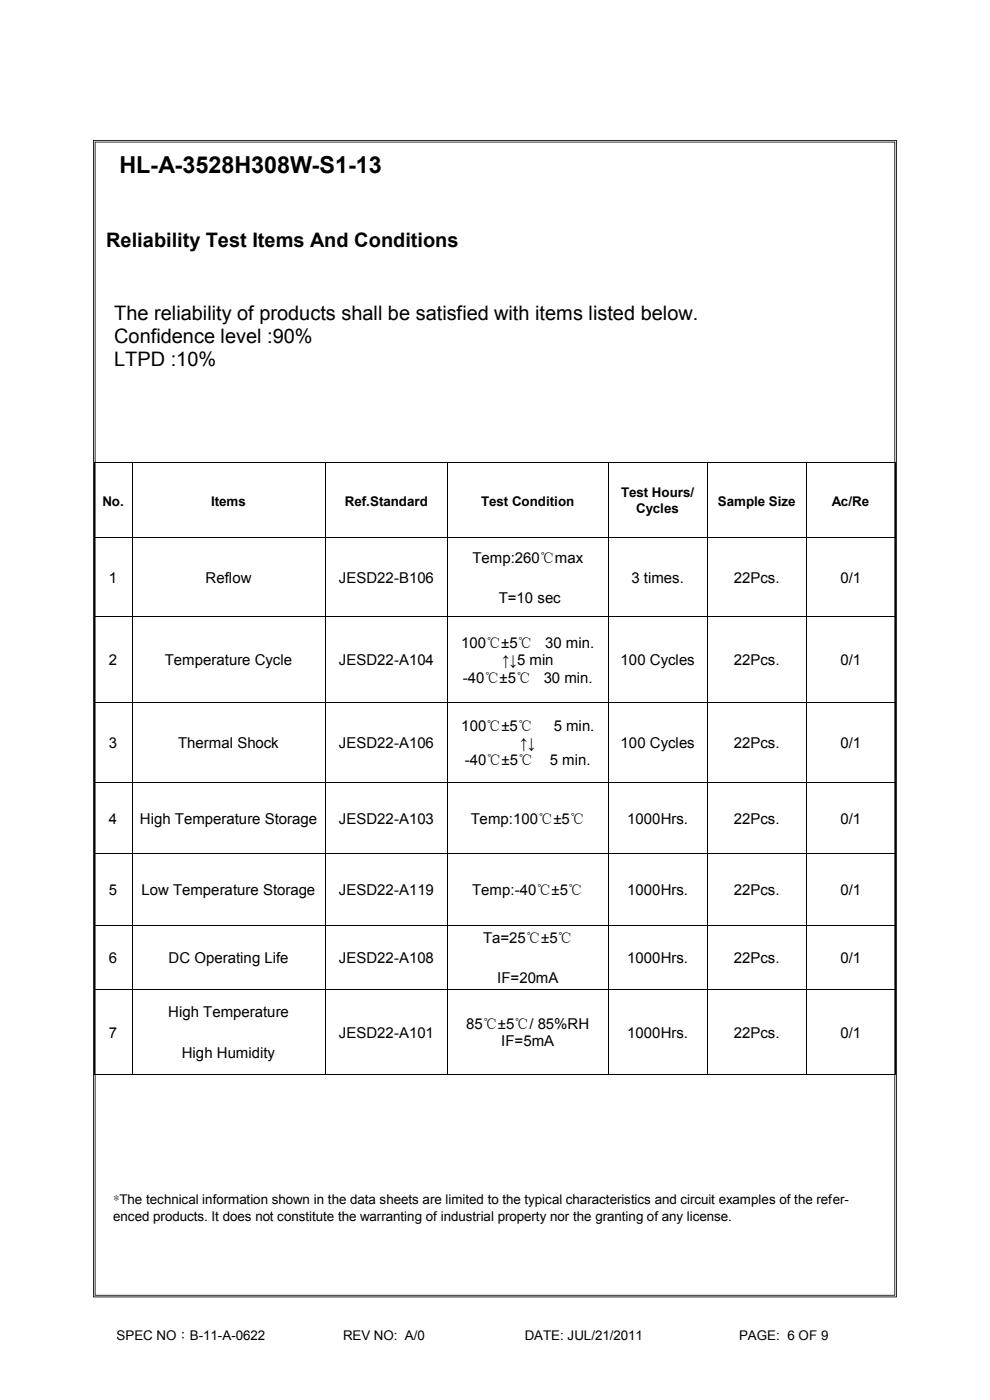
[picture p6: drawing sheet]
<svg xmlns="http://www.w3.org/2000/svg" width="210mm" height="297mm" viewBox="0 0 210 297" stroke-linecap="round" stroke-linejoin="round" font-family="sans-serif">
<defs><g id="words">
<text font-size="5" x="25.3" y="36.8">HL-A-3528H308W-S1-13</text>
<g font-size="4.2">
<text x="22.5" y="52.5">Reliability Test Items And Conditions</text>
<text x="24.2" y="67.8">The reliability of products shall be satisfied with items listed below.</text>
<text x="24.2" y="72.7">Confidence level :90%</text>
<text x="24.2" y="77.6">LTPD :10%</text>
</g>
<g font-size="3.2">
<text x="100.2" y="119.4">Temp:260℃max</text>
<text x="23.1" y="123.6">1</text>
<text x="43.6" y="123.6">Reflow</text>
<text x="71.9" y="123.6">JESD22-B106</text>
<text x="133.9" y="123.6">3 times.</text>
<text x="155.7" y="123.6">22Pcs.</text>
<text x="178.3" y="123.6">0/1</text>
<text x="105.8" y="128">T=10 sec</text>
<text x="97.8" y="137.5">100℃±5℃</text>
<text x="115.6" y="137.5">30 min.</text>
<text x="23.1" y="141.1">2</text>
<text x="35" y="141.1">Temperature Cycle</text>
<text x="71.9" y="141.1">JESD22-A104</text>
<text x="106.5" y="141.1">↑↓5 min</text>
<text x="131.7" y="141.1">100 Cycles</text>
<text x="155.7" y="141.1">22Pcs.</text>
<text x="178.3" y="141.1">0/1</text>
<text x="98.2" y="144.8">-40℃±5℃</text>
<text x="115.3" y="144.8">30 min.</text>
<text x="97.9" y="155.1">100℃±5℃</text>
<text x="117.5" y="155.1">5 min.</text>
<text x="23.1" y="158.7">3</text>
<text x="37.8" y="158.7">Thermal Shock</text>
<text x="71.9" y="158.7">JESD22-A106</text>
<text x="110.4" y="158.7">↑↓</text>
<text x="131.7" y="158.7">100 Cycles</text>
<text x="155.7" y="158.7">22Pcs.</text>
<text x="178.3" y="158.7">0/1</text>
<text x="98.6" y="162.4">-40℃±5℃</text>
<text x="116.6" y="162.4">5 min.</text>
<text x="23.1" y="174.8">4</text>
<text x="29.7" y="174.8">High Temperature Storage</text>
<text x="71.9" y="174.8">JESD22-A103</text>
<text x="99.8" y="174.8">Temp:100℃±5℃</text>
<text x="133.1" y="174.8">1000Hrs.</text>
<text x="155.7" y="174.8">22Pcs.</text>
<text x="178.3" y="174.8">0/1</text>
<text x="23.1" y="189.9">5</text>
<text x="30" y="189.9">Low Temperature Storage</text>
<text x="71.9" y="189.9">JESD22-A119</text>
<text x="100.2" y="189.9">Temp:-40℃±5℃</text>
<text x="133.1" y="189.9">1000Hrs.</text>
<text x="155.7" y="189.9">22Pcs.</text>
<text x="178.3" y="189.9">0/1</text>
<text x="102.5" y="200">Ta=25℃±5℃</text>
<text x="23.1" y="204.3">6</text>
<text x="35.8" y="204.3">DC Operating Life</text>
<text x="71.9" y="204.3">JESD22-A108</text>
<text x="105.5" y="208.6">IF=20mA</text>
<text x="133.1" y="204.3">1000Hrs.</text>
<text x="155.7" y="204.3">22Pcs.</text>
<text x="178.3" y="204.3">0/1</text>
<text x="35.7" y="215.8">High Temperature</text>
<text x="23.1" y="220.1">7</text>
<text x="71.9" y="220.1">JESD22-A101</text>
<text x="98.9" y="218.3">85℃±5℃/ 85%RH</text>
<text x="106.3" y="222">IF=5mA</text>
<text x="133.1" y="220.1">1000Hrs.</text>
<text x="155.7" y="220.1">22Pcs.</text>
<text x="178.3" y="220.1">0/1</text>
<text x="38.6" y="224.4">High Humidity</text>
</g>
<g font-size="2.8">
<text x="21.7" y="107.2">No.</text>
<text x="44.8" y="107.2">Items</text>
<text x="73.2" y="107.2">Ref.Standard</text>
<text x="102.1" y="107.2">Test Condition</text>
<text x="131.7" y="105.5">Test Hours/</text>
<text x="152.3" y="107.2">Sample Size</text>
<text x="176.5" y="107.2">Ac/Re</text>
<text x="135" y="108.9">Cycles</text>
<text x="24" y="255.4">*The technical information shown in the data sheets are limited to the typical characteristics and circuit examples of the refer-</text>
<text x="24" y="259">enced products. It does not constitute the warranting of industrial property nor the granting of any license.</text>
<text x="24.7" y="284.3">SPEC NO：B-11-A-0622</text>
<text x="72.8" y="284.3">REV NO: A/0</text>
<text x="111.4" y="284.3">DATE: JUL/21/2011</text>
<text x="156.8" y="284.3">PAGE: 6 OF 9</text>
</g>
</g></defs>
<path d="M20.3 30.2v244.5h169.4v-244.5zM20.1 30.1h169.8v244.8h-169.8zM19.9 29.9v245.2h170.2v-245.2zM19.7 29.7h170.6v245.5h-170.6z" fill="#000"/>
<g fill="none" stroke="#000" stroke-width=".21">
<path d="M20 98.1h170M20.1 98v129.8M28 98.2v129.6M69 98.2v129.6M95 98.2v15.7M129 98.2v129.6M150 98.2v129.6M171 98.2v129.6M189.9 98v129.8M20.2 114h169.6M95 114.1v16.7M20.2 130.9h169.6"/>
<path d="M95 131v17.9M20.2 149h169.6M95 149v17M20.2 166.1h169.6M95 166.1v15M20.2 181.2h169.6M20.2 196.3h169.6M95 181.2v15M95 196.3v13.5M20.2 209.9h169.6M95 210v17.8M20 227.9h170"/>
</g>
<use href="#words"/>
</svg>
